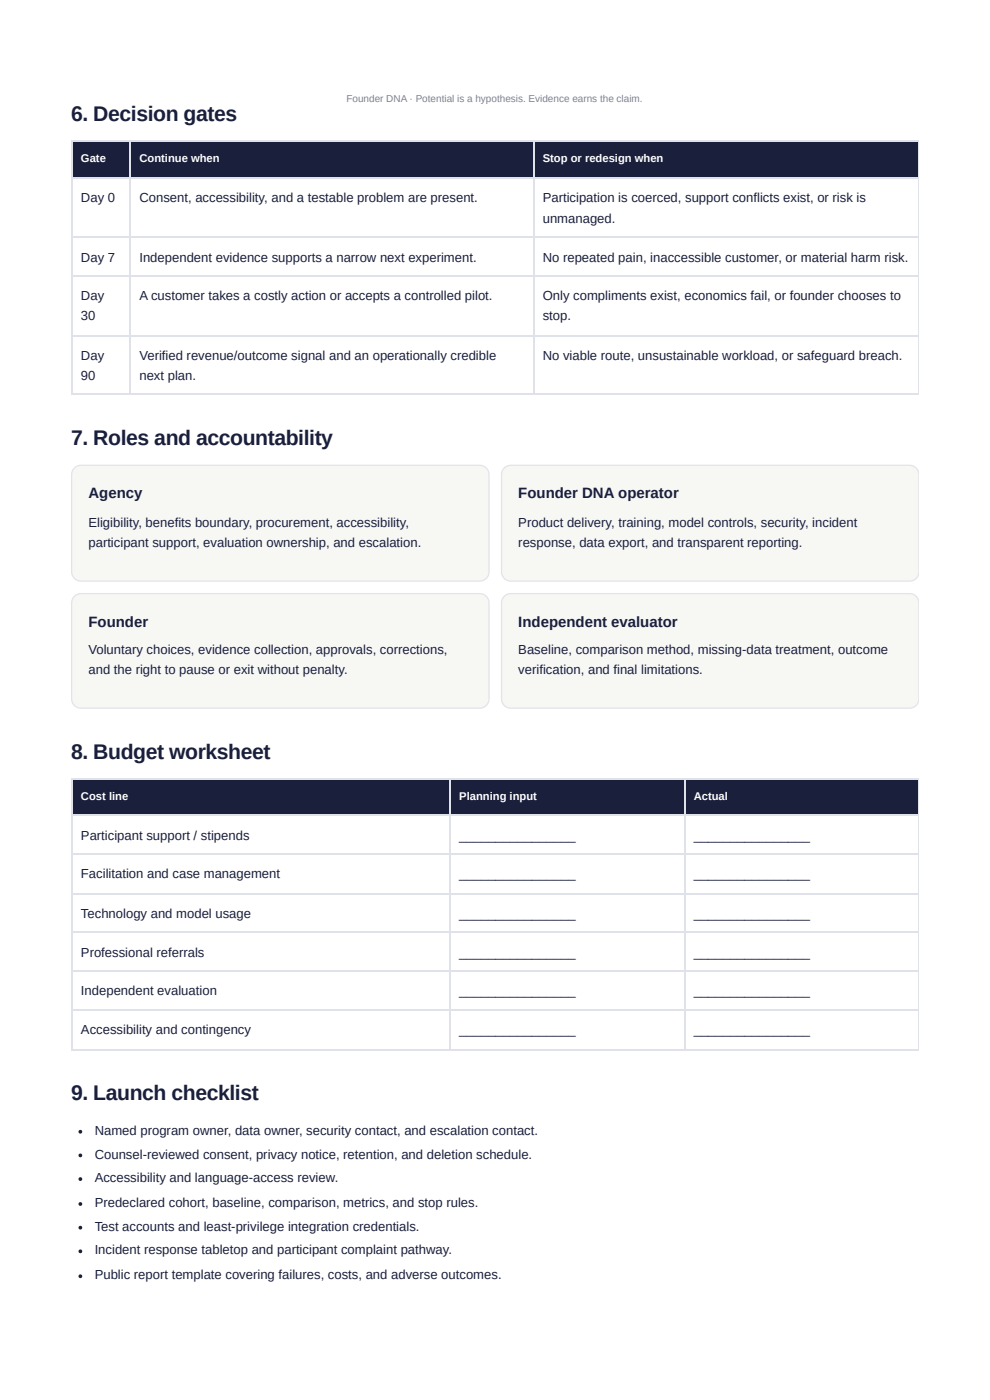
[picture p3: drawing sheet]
<svg xmlns="http://www.w3.org/2000/svg" width="210mm" height="297mm" viewBox="0 0 210 297" stroke-linecap="round" stroke-linejoin="round" font-family="sans-serif">
<defs><g id="words">
<g font-size="4.5" fill="#1a1f3c">
<text x="15.1" y="25.7">6. Decision gates</text>
<text x="15.1" y="94.5">7. Roles and accountability</text>
<text x="15.1" y="161.1">8. Budget worksheet</text>
<text x="15.1" y="233.6">9. Launch checklist</text>
</g>
<g font-size="3.2" fill="#1a1f3c">
<text x="18.8" y="105.8">Agency</text>
<text x="110.1" y="105.8">Founder DNA operator</text>
<text x="18.8" y="133.1">Founder</text>
<text x="110.1" y="133.1">Independent evaluator</text>
</g>
<g font-size="2.8" fill="#1a1f3c">
<text x="17.2" y="42.9">Day 0</text>
<text x="29.6" y="42.9">Consent, accessibility, and a testable problem are present.</text>
<text x="115.3" y="42.9">Participation is coerced, support conflicts exist, or risk is</text>
<text x="115.3" y="47.4">unmanaged.</text>
<text x="17.2" y="55.6">Day 7</text>
<text x="29.6" y="55.6">Independent evidence supports a narrow next experiment.</text>
<text x="115.3" y="55.6">No repeated pain, inaccessible customer, or material harm risk.</text>
<text x="17.2" y="63.8">Day</text>
<text x="29.6" y="63.8">A customer takes a costly action or accepts a controlled pilot.</text>
<text x="115.3" y="63.8">Only compliments exist, economics fail, or founder chooses to</text>
<text x="17.2" y="68">30</text>
<text x="115.3" y="68">stop.</text>
<text x="17.2" y="76.5">Day</text>
<text x="29.6" y="76.5">Verified revenue/outcome signal and an operationally credible</text>
<text x="115.3" y="76.5">No viable route, unsustainable workload, or safeguard breach.</text>
<text x="17.2" y="80.7">90</text>
<text x="29.6" y="80.7">next plan.</text>
<text x="18.8" y="111.9">Eligibility, benefits boundary, procurement, accessibility,</text>
<text x="110.1" y="111.9">Product delivery, training, model controls, security, incident</text>
<text x="18.8" y="116.2">participant support, evaluation ownership, and escalation.</text>
<text x="110.1" y="116.2">response, data export, and transparent reporting.</text>
<text x="18.8" y="138.9">Voluntary choices, evidence collection, approvals, corrections,</text>
<text x="18.8" y="143.1">and the right to pause or exit without penalty.</text>
<text x="110.1" y="138.9">Baseline, comparison method, missing-data treatment, outcome</text>
<text x="110.1" y="143.1">verification, and final limitations.</text>
<text x="17.2" y="178.3">Participant support / stipends</text>
<text x="97.5" y="178.3">________________</text>
<text x="147.3" y="178.3">________________</text>
<text x="17.2" y="186.5">Facilitation and case management</text>
<text x="97.5" y="186.5">________________</text>
<text x="147.3" y="186.5">________________</text>
<text x="17.2" y="195">Technology and model usage</text>
<text x="97.5" y="195">________________</text>
<text x="147.3" y="195">________________</text>
<text x="17.2" y="203.2">Professional referrals</text>
<text x="97.5" y="203.2">________________</text>
<text x="147.3" y="203.2">________________</text>
<text x="17.2" y="211.4">Independent evaluation</text>
<text x="97.5" y="211.4">________________</text>
<text x="147.3" y="211.4">________________</text>
<text x="17.2" y="219.6">Accessibility and contingency</text>
<text x="97.5" y="219.6">________________</text>
<text x="147.3" y="219.6">________________</text>
<text x="20.1" y="241">Named program owner, data owner, security contact, and escalation contact.</text>
<text x="20.1" y="246.1">Counsel-reviewed consent, privacy notice, retention, and deletion schedule.</text>
<text x="20.1" y="251.1">Accessibility and language-access review.</text>
<text x="20.1" y="256.4">Predeclared cohort, baseline, comparison, metrics, and stop rules.</text>
<text x="20.1" y="261.4">Test accounts and least-privilege integration credentials.</text>
<text x="20.1" y="266.4">Incident response tabletop and participant complaint pathway.</text>
<text x="20.1" y="271.7">Public report template covering failures, costs, and adverse outcomes.</text>
</g>
<g font-size="2.4" fill="#fff">
<text x="17.2" y="34.4">Gate</text>
<text x="29.6" y="34.4">Continue when</text>
<text x="115.3" y="34.4">Stop or redesign when</text>
<text x="17.2" y="169.9">Cost line</text>
<text x="97.5" y="169.9">Planning input</text>
<text x="147.3" y="169.9">Actual</text>
</g>
<text font-size="2.1" fill="#7b8192" x="73.6" y="21.7">Founder DNA · Potential is a hypothesis. Evidence earns the claim.</text>
</g></defs>
<g fill="#1a1f3c">
<path d="M15.3 30.2h12.2v7.6h-12.2z"/>
<path d="M27.5 30.2h85.7v7.6h-85.7z"/>
<path d="M113.2 30.2h81.9v7.6h-81.9z"/>
</g>
<path d="M15.1 30h180M15.1 37.7h180M15.2 29.9v54M27.6 29.9v54M113.4 29.9v54M15.1 50.4h180M15.1 58.6h180M15.1 71.3h180M15.1 83.7h180" fill="none" stroke="#dfe2e8" stroke-width=".26"/>
<path d="M195.1 29.9v54" fill="none" stroke="#dfe2e8" stroke-width=".21"/>
<g fill="#1a1f3c">
<path d="M15.3 165.6h80.2v7.7h-80.2z"/>
<path d="M95.5 165.6h49.8v7.7h-49.8z"/>
<path d="M145.3 165.6h49.8v7.7h-49.8z"/>
</g>
<path d="M15.1 165.5h180M15.1 173.2h180M15.2 165.4v57.6M95.6 165.4v57.6M145.4 165.4v57.6M15.1 181.4h180M15.1 189.8h180M15.1 198h180M15.1 206.2h180M15.1 214.4h180M15.1 222.9h180" fill="none" stroke="#dfe2e8" stroke-width=".26"/>
<path d="M195.1 165.4v57.6" fill="none" stroke="#dfe2e8" stroke-width=".21"/>
<path d="M15.8 99.4l.6-.4 .8-.2h84.7a1.98 1.98 0 0 1 1.9 2v20.6a1.98 1.98 0 0 1-1.9 2h-84.7a1.98 1.98 0 0 1-2-2v-20.6l.2-.8z" fill="#f7f7f4"/>
<path d="M15.8 99.4l.6-.4 .8-.2h84.7a1.98 1.98 0 0 1 1.9 2v20.6a1.98 1.98 0 0 1-1.9 2h-84.7a1.98 1.98 0 0 1-2-2v-20.6l.2-.8z" fill="none" stroke="#e2e4e9" stroke-width=".26"/>
<path d="M107.1 99.4l.6-.4 .8-.2h84.6a1.98 1.98 0 0 1 2 2v20.6a1.98 1.98 0 0 1-2 2h-84.6a1.98 1.98 0 0 1-2-2v-20.6l.1-.8z" fill="#f7f7f4"/>
<path d="M107.1 99.4l.6-.4 .8-.2h84.6a1.98 1.98 0 0 1 2 2v20.6a1.98 1.98 0 0 1-2 2h-84.6a1.98 1.98 0 0 1-2-2v-20.6l.1-.8z" fill="none" stroke="#e2e4e9" stroke-width=".26"/>
<path d="M15.8 126.7l.6-.5 .8-.1h84.7a1.98 1.98 0 0 1 1.9 2v20.3a1.98 1.98 0 0 1-1.9 2h-84.7a1.98 1.98 0 0 1-2-2v-20.3l.2-.8z" fill="#f7f7f4"/>
<path d="M15.8 126.7l.6-.5 .8-.1h84.7a1.98 1.98 0 0 1 1.9 2v20.3a1.98 1.98 0 0 1-1.9 2h-84.7a1.98 1.98 0 0 1-2-2v-20.3l.2-.8z" fill="none" stroke="#e2e4e9" stroke-width=".26"/>
<path d="M107.1 126.7l.6-.5 .8-.1h84.6a1.98 1.98 0 0 1 2 2v20.3a1.98 1.98 0 0 1-2 2h-84.6a1.98 1.98 0 0 1-2-2v-20.3l.1-.8z" fill="#f7f7f4"/>
<path d="M107.1 126.7l.6-.5 .8-.1h84.6a1.98 1.98 0 0 1 2 2v20.3a1.98 1.98 0 0 1-2 2h-84.6a1.98 1.98 0 0 1-2-2v-20.3l.1-.8z" fill="none" stroke="#e2e4e9" stroke-width=".26"/>
<g fill="#1a1f3c">
<circle cx="17.1" cy="240.4" r=".4"/>
<circle cx="17.1" cy="245.4" r=".4"/>
<circle cx="17.1" cy="250.4" r=".4"/>
<circle cx="17.1" cy="255.7" r=".4"/>
<circle cx="17.1" cy="260.7" r=".4"/>
<circle cx="17.1" cy="265.8" r=".4"/>
<circle cx="17.1" cy="271.1" r=".4"/>
</g>
<use href="#words"/>
</svg>
